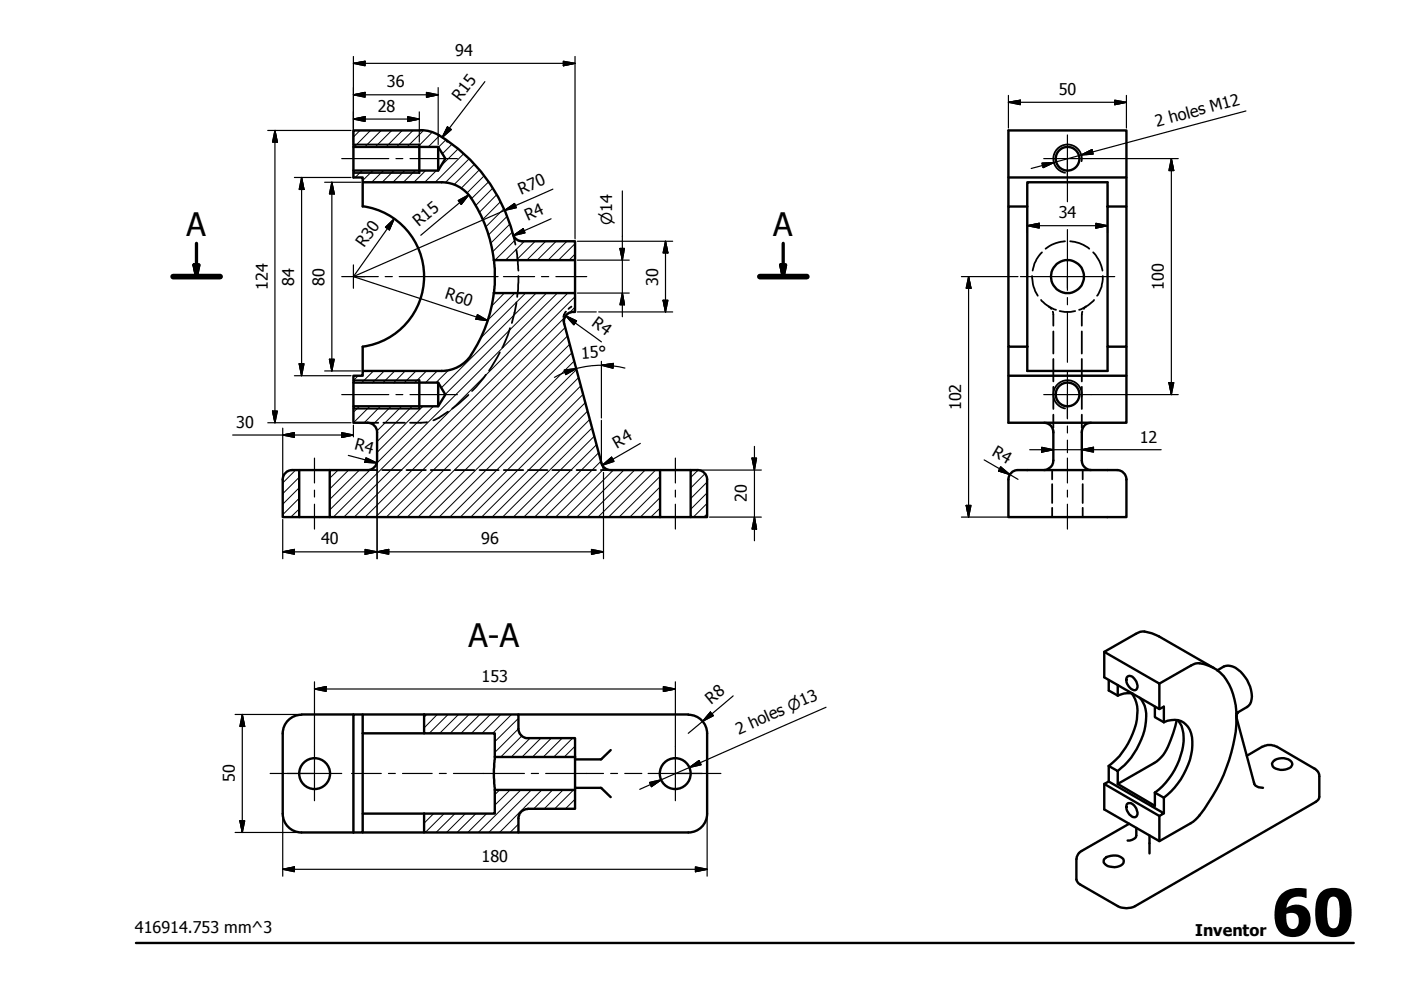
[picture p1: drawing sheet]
<svg xmlns="http://www.w3.org/2000/svg" width="297mm" height="210mm" viewBox="0 0 297 210" stroke-linecap="round" stroke-linejoin="round" font-family="sans-serif">
<defs><g id="words">
<text font-size="13.8" x="269.6" y="198.5">60</text>
<g font-size="6.9">
<text x="39.6" y="50.1">A</text>
<text x="164" y="50.1">A</text>
<text x="99.3" y="137.3">A-A</text>
</g>
<g font-size="3.4">
<text x="96.5" y="11.9">94</text>
<text x="80.1" y="23.7">28</text>
<text x="82" y="18.5">36</text>
<text x="97.5" y="21.6" transform="rotate(-53 97.5 21.6)">R15</text>
<text x="224.5" y="20.2">50</text>
<text x="245.3" y="26.9" transform="rotate(-15 245.3 26.9)">2 holes M12</text>
<text x="110.5" y="41.3" transform="rotate(-24 110.5 41.3)">R70</text>
<text x="111.9" y="47" transform="rotate(-24 111.9 47)">R4</text>
<text x="224.5" y="46.3">34</text>
<text x="77.2" y="52.7" transform="rotate(-55 77.2 52.7)">R30</text>
<text x="88.8" y="48.2" transform="rotate(-40 88.8 48.2)">R15</text>
<text x="56.8" y="61.4" transform="rotate(-90 56.8 61.4)">124</text>
<text x="62.4" y="60.6" transform="rotate(-90 62.4 60.6)">84</text>
<text x="68.8" y="60.6" transform="rotate(-90 68.8 60.6)">80</text>
<text x="94.2" y="63.3" transform="rotate(18 94.2 63.3)">R60</text>
<text x="139.5" y="60.6" transform="rotate(-90 139.5 60.6)">30</text>
<text x="246.8" y="61.4" transform="rotate(-90 246.8 61.4)">100</text>
<text x="125.3" y="69" transform="rotate(36 125.3 69)">R4</text>
<text x="123.3" y="76.1" transform="rotate(-4 123.3 76.1)">15°</text>
<text x="203.8" y="87" transform="rotate(-90 203.8 87)">102</text>
<text x="50.1" y="90.6">30</text>
<text x="75" y="95.3" transform="rotate(15 75 95.3)">R4</text>
<text x="130.8" y="95.1" transform="rotate(-30 130.8 95.1)">R4</text>
<text x="241.7" y="93.8">12</text>
<text x="210.1" y="96.6" transform="rotate(30 210.1 96.6)">R4</text>
<text x="158.4" y="106.5" transform="rotate(-90 158.4 106.5)">20</text>
<text x="68.1" y="115.4">40</text>
<text x="102" y="115.4">96</text>
<text x="102.1" y="144.5">153</text>
<text x="150.8" y="149.4" transform="rotate(-40 150.8 149.4)">R8</text>
<text x="156.7" y="155.7" transform="rotate(-24 156.7 155.7)">2 holes ⌀13</text>
<text x="49.8" y="165.9" transform="rotate(-90 49.8 165.9)">50</text>
<text x="102.1" y="182.7">180</text>
<text x="28.6" y="197.8">416914.753 mm^3</text>
<text x="253.4" y="198.5">Inventor</text>
</g>
<text font-size="3.2" x="129.8" y="47.8" transform="rotate(-90 129.8 47.8)">⌀14</text>
</g></defs>
<!-- layer: Visible (ISO) -->
<g fill="none" stroke="#000" stroke-width=".51">
<path d="M74.9 31.2v5M76.9 38.6v5.2M88.9 30.6v6.1M89.2 27.6a8.5 8.5 0 0 1 5.3 2 36 36 0 0 1 14.5 20.5 2.15 2.15 0 0 0 1.7 1.1h11.2v4h-17.2l.2 1.7v3.5l-.2 1.7h17.2v4a2.07 2.07 0 0 0-2.3 2.6l7.9 29.4a1.99 1.99 0 0 0 1.9 1.6M89.2 27.7h-14.3v3.5h18l1.5 2.4-1.5 2.6h-18v1.4h2v1h16.8M92.9 31.2v5M93.6 38.6a7.5 7.5 0 0 1 6.3 3.4M213.8 37.6h25v-9.9h-25v16.1M238.8 37.6v6.2M76.9 43.7a15 15 0 0 1 13 14.9 15 15 0 0 1-13 14.9v5.1M99.8 41.9a30 30 0 0 1 4.9 13.2M121.9 55.2v6.9"/>
<path d="M217.8 43.8v-5.2h17v5.2h4v29.7h-4v-29.7M93.7 78.6h-16.8v1.1h-2v1.4h18l1.5 2.6-1.5 2.4h-18v3.5h3M99.9 75.3a7.5 7.5 0 0 1-6.3 3.3M104.7 62.1a30 30 0 0 1-4.9 13.2M213.8 73.5v16.1h25v-9.9h-25M217.8 73.5v-29.7h-4v29.7h4v5.1h17v-5.1M238.8 73.5v6.2M61.9 99.7h1.5v9.9h-3.5v-8M61.9 99.7a2 2 0 0 0-2 2M63.4 99.7h6.5M74.9 81.1v5M77.9 99.7h-8v9.9h70.1v-9.9h-10.5"/>
<path d="M77.9 89.6a2 2 0 0 1 2 2v6M79.9 97.7a2 2 0 0 1-2 2M88.9 80.6v6M92.9 81.1v5M140 99.7h6.4M215.8 99.7a2 2 0 0 0-2 2M215.8 99.7h21.1M221.4 89.6a1.95 1.95 0 0 1 1.9 2.1v5.9a2.06 2.06 0 0 1-1.9 2.1M231.3 89.6a1.95 1.95 0 0 0-1.9 2.1v5.9a2.06 2.06 0 0 0 1.9 2.1M236.8 99.7a2 2 0 0 1 2 2M63.4 109.6h6.5M140 109.6h6.4"/>
<path d="M149.9 101.6v8h-3.5v-9.9a2.9 2.9 0 0 1 3.3 1l.2 1M213.8 101.6v8h25v-8M234.1 138.2l11.7 6.7v5.4M59.9 155.5v17M63.9 151.5a4 4 0 0 0-4 4M63.9 151.5h11M76.9 151.5h-2v25M76.9 155.5v17M76.9 155.5h13M89.9 151.5h20v3a1.95 1.95 0 0 0 2.1 2h9.9v4h-17v-5h-15zM89.9 151.5h-13v4M109.9 151.5h36"/>
<path d="M129.5 159l-2.1 2h-5.5M146 151.5a4 4 0 0 1 3.9 4M149.9 155.5v17M235.1 144.2v2.2l1.9 1.1M237 145.3v2.2M239 143.5a1.12 1.12 0 0 1 1.7 .6l.2 .4a1.2 1.2 0 0 1-.2 1.8 2.17 2.17 0 0 1-1.7-2.8zM240 147a6.7 6.7 0 0 1 1 5.5 16.4 16.4 0 0 1-5.9 9.9M240.2 147.1a4.8 4.8 0 0 0-3.2 .4M241.6 147.9a6.5 6.5 0 0 1 1.2 6.1 16.2 16.2 0 0 1-5.8 9.5M244.9 149.8v2.3l1.9 1M245.8 144.9l6.7-3.8a3.5 3.5 0 0 1 3.7 0 8.4 8.4 0 0 1 5.2 6.1 22.4 22.4 0 0 1-.4 12.4 36.2 36.2 0 0 1-7.6 14.2l-.9 .7-6.7 3.8-11.7-6.7v-5.4l1-.5v-3.3M246.8 153.1a3.9 3.9 0 0 1 5.5 1.7 11.2 11.2 0 0 1-1.3 9.4l-2 2.8-2.2 2.1"/>
<path d="M249.5 152.7a17.2 17.2 0 0 1-3.3 7.9l-1.5 1.2-7.7 4.4v-2.7l-1.9-1.1M249.7 152.7a7.3 7.3 0 0 1 .9 6.5 15.7 15.7 0 0 1-5.7 8.9M257.4 141.6l-11.7-6.7-1.5-.6a3.6 3.6 0 0 0-2.9-.2l-7.2 4.1v5.4l11.7 6.7 1-.5v3.3M258.1 142.1a3.3 3.3 0 0 1 4.9 .3 6.9 6.9 0 0 1 2.2 6.4l-.2 .5-.6 .6-2.3 1.3M262.1 152.1l3.8 13.9a1.71 1.71 0 0 0 1.9 1M262.4 151l-.3 .9M59.9 172.5a4 4 0 0 0 4 4h11M76.9 176.5h13M89.9 172.5h15v-5h17v4h-9.9a2.06 2.06 0 0 0-2.1 2v3h-20zM89.9 172.5h-13v4h-2M104.9 160.5v.1a30.9 30.9 0 0 0 0 6.9M109.9 176.5h36"/>
<path d="M121.9 160.5v7M121.9 167h5.5l2.1 2M149.9 172.5a4 4 0 0 1-3.9 4M234.1 166.2l11.7 6.8v5.3M235.1 165.7l11.7 6.7-1 .6M237 166.2l7.9 4.7v-2.8M239 170.5a1.12 1.12 0 0 1 1.7 .5l.2 .4a1.57 1.57 0 0 1 0 1.7 1.25 1.25 0 0 1-1.7-.8 1.76 1.76 0 0 1-.2-1.8zM240.9 175.5v1.6a1.69 1.69 0 0 1-1.8 1.1M243.7 177.1v3.8M244.9 168.1l1.9 1M246.8 169.1v3.3M264.4 160.2l3.2-1.9a3.5 3.5 0 0 1 3.2 0l8.1 4.7 .5 .5 .3 .8v4.6a1.32 1.32 0 0 1-.7 1.1l-38.3 22.1a4 4 0 0 1-3.7 0l-8.3-4.8-.5-.8v-4.3l.1-.5 .6-1 10.5-6"/>
<path d="M270 161.4a2.72 2.72 0 0 1 3.9 .4 1.3 1.3 0 0 1-1.4 1.4 3.1 3.1 0 0 1-2.6-.7 .77 .77 0 0 1 .1-1.1zM234.1 182.2a3.1 3.1 0 0 1 4-.1 1.07 1.07 0 0 1-.9 1.6 2.79 2.79 0 0 1-3.2-.8z"/>
<circle cx="226.3" cy="33.7" r="2.51"/>
<circle cx="226.3" cy="58.6" r="3.5"/>
<circle cx="226.3" cy="83.6" r="2.51"/>
<circle cx="66.7" cy="164" r="3.3"/>
<circle cx="143.2" cy="164" r="3.3"/>
</g>
<!-- layer: Hidden (ISO) -->
<g fill="none" stroke="#000" stroke-width=".38">
<path d="M108.8 49.6l.5 2.3M109.5 52.9l.4 4.5M109.9 58.5l-.2 4.5M218.8 58.5a7.4 7.4 0 0 0 1.2 4.2M220.9 53.5a7.4 7.4 0 0 0-2 3.9M225.8 51.2a7.5 7.5 0 0 0-4.1 1.5M226.9 51.2a7.1 7.1 0 0 1 4 1.5M231.8 53.5a7.4 7.4 0 0 1 1.9 3.9M233.8 58.5a6.3 6.3 0 0 1-1.2 4.2M103 79.5l-2.9 3.4M106 74.7l-2.3 3.9M108.1 69.6l-.5 1.6-1.1 2.5"/>
<path d="M109.5 64.1l-1 4.4M119.4 67.7l.1 .7M119.6 68.5v.2M120 66.1l-.2 .2-.4 .9M121.2 65l-.7 .5M220.7 63.6l1.7 1.4M222.4 65l.5 .5M222.4 65l1.5 .7M223.2 66.1l.1 3M223.3 70.3v4.7M223.3 76.1v4.8M224.7 65.9l1 .2 2.3-.2"/>
<path d="M229.4 70.3v4.7M229.4 76.1v4.8M229.5 66.1l-.1 3M230.3 65l-1.5 .7M230.3 65l-.5 .5M232 63.6l-1.7 1.4M77.9 89.6h2.3M77.9 99.7h2.1M81 99.7h4.2M81.3 89.6h4.6M86.2 99.7h4.1M90.6 89.5l-3.7 .1"/>
<path d="M91.3 99.7h4.1M95 87.3l-1.9 1.3-1.2 .5M96.5 99.7h4.1M99.3 83.7l-3.4 2.9M101.7 99.7h4M106.8 99.7h4.1M112 99.7h4.1M117.1 99.7h4.1M122.2 99.7h4.2M127.4 99.7h2.1M223.1 99.7v1.9M223.3 87.9v2.8"/>
<path d="M223.3 82v4.7M223.3 91.2v.5M229.4 82v4.7M229.4 87.9v2.8M229.4 91.2v.5M229.6 99.7v1.9M223.1 102.7v4M223.1 107.7v1.9M229.6 102.7v4M229.6 107.7v1.9"/>
</g>
<!-- layer: Visible Narrow (ISO) -->
<path d="M74.9 30.6h14M74.9 36.7h14M229.3 34.2a3 3 0 0 0-2.4-3.5 3 3 0 0 0-3.5 2.4 3 3 0 0 0 2.4 3.5M74.9 80.6h14M74.9 86.6h14M229.3 84.2a3 3 0 0 0-2.4-3.5 3 3 0 0 0-3.5 2.4 3 3 0 0 0 2.4 3.5" fill="none" stroke="#000" stroke-width=".38"/>
<!-- layer: Section Line (ISO) -->
<path d="M36.7 58.6h10M161.1 58.6h10" fill="none" stroke="#000" stroke-width="1.2"/>
<path d="M41.1 56.2h1.1l-.5 2.4zM41.7 51.6v7M165.5 56.2h1.1l-.5 2.4zM166.1 51.6v7" fill="none" stroke="#000" stroke-width=".7"/>
<path d="M41.1 56.2l.6 2.4zM41.1 56.2h1.1l-.5 2.4zM165.5 56.2l.6 2.4zM165.5 56.2h1.1l-.5 2.4z" fill="#000" stroke="#000" stroke-width=".7"/>
<!-- layer: Title (ISO) -->
<path d="M28.8 199.9h258.2" fill="none" stroke="#000" stroke-width=".51"/>
<!-- layer: Hatch (ISO) -->
<g fill="none" stroke="#000" stroke-width=".21">
<path d="M76.3 27.7l-1.4 1.4M76.8 36.2l-1.5 1.4M78.5 27.7l-3.4 3.5M79.1 36.2l-2.2 2.1M80.8 27.7l-3.5 3.5M81.3 36.2l-2.5 2.4M83.1 27.7l-3.5 3.5M83.5 36.2l-2.5 2.4M85.3 27.7l-3.4 3.5M85.8 36.2l-2.5 2.4M87.6 27.7l-3.5 3.5M88 36.2l-2.5 2.4"/>
<path d="M89.7 27.7l-3.4 3.5M90.2 36.2l-2.4 2.4M91.6 28l-3 3.2M92.5 36.2l-2.5 2.4M93.2 28.8l-2.4 2.4M94.5 29.7l-1.5 1.5M95.8 30.6l-2 2M97.1 31.6l-3.5 3.5M98.3 32.6l-6 6M99.4 33.7l-5 5M100.5 34.9l-4.2 4.3M101.6 36l-3.8 3.9"/>
<path d="M102.6 37.3l-3.6 3.6M103.6 38.6l-3.7 3.5M104.5 39.9l-3.7 3.7M105.3 41.3l-3.6 3.7M106.1 42.8l-3.8 3.8M106.8 44.3l-3.8 3.8M107.5 45.9l-3.9 3.9M108.1 47.5l-4 4M108.6 49.2l-4.2 4.2M109.4 50.7l-4.4 4.5M111.2 51.2l-4 4M113.5 51.2l-4 4"/>
<path d="M115.7 51.2l-4 4M117.9 51.2l-4 4M120.2 51.2l-4 4M121.9 53.9l-1.3 1.3M121.9 51.7l-3.5 3.5M75.9 79.7l-1 1M77 78.6l-.1 .1M79.2 78.6l-2.5 2.5M81.5 78.6l-2.5 2.5M83.7 78.6l-2.5 2.5M85.9 78.6l-2.4 2.5M88.2 78.6l-2.5 2.5"/>
<path d="M90.4 78.6l-2.5 2.5M92.7 78.6l-2.5 2.5M95.1 78.5l-2.6 2.6M106.9 62.1l-2.6 2.8M109.2 62.1l-5.8 5.8M111.4 62.1l-9.5 9.6M113.7 62.1l-20.1 20.1M115.9 62.1l-21.5 21.5M118.2 62.1l-47.5 47.5M119.8 67.3l-42.4 42.3M119.8 69.4l-40.2 40.2M120.3 71.2l-38.4 38.4"/>
<path d="M120.4 62.1l-47.5 47.5M120.8 73l-36.7 36.6M121.3 74.8l-34.9 34.8M121.7 76.6l-33.1 33M121.9 65.1l-1.2 1.2M121.9 62.9l-46.8 46.7M122.2 78.3l-31.3 31.3M62.7 99.7l-2.8 2.7M71.7 99.7l-1.8 1.7M73.9 99.7l-4 4M76.2 86.1l-1.3 1.3M76.2 99.7l-6.3 6.2"/>
<path d="M78.4 86.1l-3.5 3.5M78.5 99.5l-8.6 8.6M80.6 86.1l-3.4 3.5M82.9 86.1l-3.8 3.9M85.2 86.1l-5.3 5.3M87.4 86.1l-7.5 7.5M89.7 86.1l-9.8 9.8M91.9 86.1l-12.1 12.2M122.7 80l-29.6 29.6M123.1 81.8l-27.7 27.8M123.6 83.6l-26 26M124.1 85.4l-24.3 24.2"/>
<path d="M124.6 87.2l-22.5 22.4M125 88.9l-20.7 20.7M125.5 90.7l-18.9 18.9M126 92.5l-17.2 17.1M126.5 94.3l-15.4 15.3M126.9 96l-13.6 13.6M127.4 97.8l-11.8 11.8M128.3 99.2l-10.5 10.4M130 99.7l-9.9 9.9M132.3 99.7l-10 9.9M134.6 99.7l-10.1 9.9M136.8 99.7l-10 9.9"/>
<path d="M139 99.7l-10 9.9M148 99.7l-1.6 1.6M63.4 103.4l-3.5 3.5M63.4 101.2l-3.5 3.5M63.4 105.6l-3.5 3.5M63.4 107.9l-1.7 1.7M140 107.7l-2 1.9M140 105.5l-4.2 4.1M140 103.2l-6.5 6.4M140 101l-8.7 8.6M149.5 100.4l-3.1 3.1M149.9 108.9l-.7 .7"/>
<path d="M149.9 106.7l-2.9 2.9M149.9 104.5l-3.5 3.5M149.9 102.2l-3.5 3.5M90.5 151.5l-.6 .6M92.7 151.5l-2.8 2.8M95 151.5l-4 4M97.2 151.5l-4 4M99.4 151.5l-4 4M101.7 151.5l-4 4M103.9 151.5l-4 4M106.2 151.5l-4 4M108.5 151.5l-4 4"/>
<path d="M109.9 154.5l-5 5M109.9 152.3l-5 5M110.6 156.1l-4.4 4.4M112.4 156.5l-4 4M114.7 156.5l-4 4M116.9 156.5l-4 4M119.2 156.5l-4 4M121.4 156.5l-4 4M121.9 158.2l-2.3 2.3M91.9 172.5l-2 2M94.2 172.5l-4 4M96.5 172.5l-4 4"/>
<path d="M98.7 172.5l-4 4M100.9 172.5l-4 4M103.2 172.5l-4 4M105.9 167.5l-1 1M108.1 167.5l-3.2 3.2M109.9 174.7l-1.8 1.8M110.4 167.5l-9 9M112.6 167.5l-9 9M114.9 167.5l-9 9M117.2 167.5l-4 4M119.4 167.5l-4 4M121.6 167.5l-4 4"/>
<path d="M121.9 160.5h.1M121.9 169.5l-2 2"/>
</g>
<!-- layer: Sketch Geometry (ISO) -->
<path d="M127.5 89.1v9l.5 1.6h1.5" fill="none" stroke="#000" stroke-width=".25"/>
<!-- layer: Centerline (ISO) -->
<g fill="none" stroke="#000" stroke-width=".25">
<path d="M72.5 33.6h9.9M83.9 33.6h1.5M86.9 33.6h10.1M106.7 58.6h6.6M114.8 58.6h1.5M117.9 58.6h6.5M66.7 97.1v5.3M72.5 83.7h9.9M83.9 83.7h1.5M86.9 83.7h10.1M143.2 97.1v5.3M226.3 97.1v5.3"/>
<path d="M66.7 103.9v1.5M66.7 106.9v5.3M143.2 103.9v1.5M143.2 106.9v5.3M226.3 103.9v1.5M226.3 106.9v5.3M74.5 164h6.3M82.4 164h1.4M85.3 164h6.3M93.2 164h1.4M96.1 164h15.1M112.6 164h1.6"/>
<path d="M115.7 164h12.3M129.5 164h1.4M132.5 164h3.6"/>
</g>
<!-- layer: Center Mark (ISO) -->
<g fill="none" stroke="#000" stroke-width=".25">
<path d="M221.3 33.6h10M226.3 28.6v10M226.3 33.6v9.2M74.9 56.2v2.4h-2.4M74.9 58.6v2.5M77.4 58.6h-2.5h5.3M81.7 58.6h1.5M84.6 58.6h21M216.3 58.6h20M226.3 48.7v12.4M226.3 58.6v3M226.3 78.6v10.1"/>
<path d="M226.3 63.1v1.5M226.3 66.1v10.7M221.3 83.7h10M226.3 83.7v5.1M226.3 90.3v1.5M226.3 93.3v2.7M66.7 158.3v5.7h-9.4M143.2 158.3v5.7h-5.8M60.9 164h11.6M66.7 164v5.8M143.2 164v5.8M148.9 164h-5.7h9.6"/>
</g>
<!-- layer: Dimension (ISO) -->
<g fill="none" stroke="#000" stroke-width=".25">
<path d="M74.9 13.4l2.5-.4v.9zM74.9 12v18.6M74.9 13.4h47M90.4 19.6l2.5 .5-2.5 .5zM92.9 18.6v12M102.8 17.3l-9.1 11.9M119.4 13l2.5 .4-2.5 .5zM121.9 12v38.6M56.8 27.7h17.6M58.3 27.7l.5 2.4h-1zM58.3 27.7v61.9M62.4 37.6h12"/>
<path d="M63.9 37.6l.6 2.6h-1.1zM63.9 37.6v42.1M68.8 38.6h7.7M70.4 38.6l.5 2.5h-1.1zM70.4 38.6v40M74.9 20.1l2.5-.5v1zM74.9 25.2l2.5-.5v1.1zM74.9 20.1h18M74.9 25.2h14M86.4 24.7l2.5 .5-2.5 .6zM88.9 23.7v6.4M93.5 29l1.3 1.2"/>
<path d="M94.9 26.9l.8 .6-2 1.7zM213.8 21.7l2.5-.5v1zM213.8 21.7h25M213.8 20.2v6.9M217.8 39.2v10.2M220.9 34.6l2.6-.1-2.3 1zM229.2 32.9l2.3-1.2 .3 1zM229.2 32.9l-10.6 2.8M231.3 33.6h18.5M231.6 32.2l-2.4 .7M234.8 39.2v10.2M236.3 21.2l2.5 .5-2.5 .5z"/>
<path d="M238.8 20.2v6.9M248.3 33.6l.6 2.6h-1.1zM248.3 33.6v50.1M264.2 23.5l-35 9.4M74.9 58.6l28.5 9.4M81.7 48.2l1.9-1.8-1.1 2.3zM83.6 46.4l-8.7 12.2M97.2 42.5l2.2-1.2-1.6 2zM99.4 41.3l-10.2 8.6M107 44.6l2.1-1.4 .4 .8zM108.8 49.9l2.1-1.4 .4 .9zM116.8 46.4l-8 3.5"/>
<path d="M117.2 40.1l-42.3 18.5M122.4 55.2h11M122.4 51.2h20.2M131.4 52.7h1l-.4 2.5zM132 40.5v26.7M141.1 51.2l.5 2.4h-1zM141.1 51.2v14.9M203.8 58.6h12M205.4 58.6l.5 2.5h-1zM205.4 58.6v51M217.8 47.9l2.5-.6v1.1zM217.8 47.9h17"/>
<path d="M232.3 47.3l2.5 .6-2.5 .5zM62.4 79.7h12M63.4 77.1h1.1l-.6 2.6zM68.8 78.6h7.7M69.8 76.2h1.1l-.5 2.4zM101.2 66.7l2.2 1.3-2.5-.3zM119.6 78.5l2.6-.4-2.2 1.3zM119.8 78.9l-2.3 1.1M120 67l2.2 1-.5 .9zM120 67l7.5 5.5M122.4 62.1h11M122.4 66.1h4"/>
<path d="M126.9 66.1h15.7M127.5 77.4l2.5-.3v1zM127.5 76.6v12M130 77.6l2.5 .4M130 77.6l-2.5-.2-2.3 .2-2.3 .4-3.1 .9M132 62.1l.4 2.5h-1zM140.6 63.7h1l-.5 2.4zM49.3 92.2h25.6M56.8 89.6h17.6M57.8 87.2h1l-.5 2.4zM59.9 92.2l2.5-.5v1zM59.9 90.8v10.3"/>
<path d="M72.5 91.7l2.4 .5-2.4 .5zM73.9 96.6l6 1.5M74.9 90.1v2.5M77.6 97.1l2.3 1-2.6-.1zM79.9 98.1v20.4M127.7 98.7l2-1.8 .5 .9zM135.8 94l-8.1 4.7M148.4 99.7h13M159.4 97.1h1l-.4 2.6zM160 94.7v20M208.7 97.5l7.1 4.1M212.2 99l1.9 1.6-2.4-.7z"/>
<path d="M218.3 95.3h27.9M220.9 94.8l2.4 .5-2.4 .6zM229.4 95.3l2.4-.5v1.1zM231.3 83.7h18.5M247.8 81.1h1.1l-.6 2.6zM59.9 117l2.5-.5v1zM59.9 110.1v8.4M59.9 117h68.1M77.4 116.5l2.5 .5-2.5 .5zM79.9 117l2.5-.5v1zM125.4 116.5l2.6 .5-2.6 .5zM128 100.2v18.3"/>
<path d="M150.4 109.6h11M160 109.6l.4 2.6h-1zM203.8 109.6h13.6M204.9 107.2h1l-.5 2.4zM49.8 151.5h13.6M51.4 151.5l.5 2.5h-1zM51.4 151.5v25M66.7 146.1l2.5-.5v1zM66.7 146.1h76.5M66.7 144.6v13.7M140.7 145.6l2.5 .5-2.5 .5zM143.2 144.6v13.7"/>
<path d="M150.6 151l.7 .7-2.3 1.2zM155.4 147.5l-9.5 8M175.1 150l-39.5 17.4M49.8 176.5h13.6M50.9 174h1l-.5 2.5zM59.9 173v12.8M137.7 165.9l2.5-.6-2.1 1.5zM146.2 162.7l2-1.4 .5 .9zM149.9 173v12.8M59.9 184.3l2.5-.5v1zM59.9 184.3h90M147.4 183.8l2.5 .5-2.5 .5z"/>
</g>
<g fill="#000" stroke="#000" stroke-width=".25">
<path d="M74.9 20.1l2.5-.5zM74.9 20.1l2.5-.5v1zM74.9 13.4l2.5-.4zM74.9 13.4l2.5-.4v.9zM119.4 13.9l2.5-.5zM119.4 13l2.5 .4-2.5 .5zM58.3 27.7l.5 2.4zM58.3 27.7l.5 2.4h-1zM74.9 25.2l2.5-.5zM74.9 25.2l2.5-.5v1.1zM86.4 25.8l2.5-.6zM86.4 24.7l2.5 .5-2.5 .6z"/>
<path d="M90.4 20.6l2.5-.5zM90.4 19.6l2.5 .5-2.5 .5zM94.9 26.9l-1.2 2.3zM94.9 26.9l.8 .6-2 1.7zM213.8 21.7l2.5-.5zM213.8 21.7l2.5-.5v1zM221.2 35.5l2.3-1zM220.9 34.6l2.6-.1-2.3 1zM229.2 32.9l2.3-1.2zM229.2 32.9l2.3-1.2 .3 1zM236.3 22.2l2.5-.5zM236.3 21.2l2.5 .5-2.5 .5z"/>
<path d="M248.3 33.6l.6 2.6zM248.3 33.6l.6 2.6h-1.1zM63.9 37.6l.6 2.6zM63.9 37.6l.6 2.6h-1.1zM70.4 38.6l.5 2.5zM70.4 38.6l.5 2.5h-1.1zM83.6 46.4l-1.1 2.3zM81.7 48.2l1.9-1.8-1.1 2.3zM99.4 41.3l-1.6 2zM97.2 42.5l2.2-1.2-1.6 2zM107 44.6l2.1-1.4zM107 44.6l2.1-1.4 .4 .8z"/>
<path d="M108.8 49.9l2.1-1.4zM108.8 49.9l2.1-1.4 .4 .9zM131.4 52.7l.6 2.5zM131.4 52.7h1l-.4 2.5zM141.1 51.2l.5 2.4zM141.1 51.2l.5 2.4h-1zM217.8 47.9l2.5-.6zM217.8 47.9l2.5-.6v1.1zM232.3 48.4l2.5-.5zM232.3 47.3l2.5 .6-2.5 .5zM63.4 77.1l.5 2.6zM63.4 77.1h1.1l-.6 2.6z"/>
<path d="M69.8 76.2l.6 2.4zM69.8 76.2h1.1l-.5 2.4zM100.9 67.7l2.5 .3zM101.2 66.7l2.2 1.3-2.5-.3zM120 79.4l2.2-1.3zM119.6 78.5l2.6-.4-2.2 1.3zM120 67l2.2 1zM120 67l2.2 1-.5 .9zM127.5 77.4l2.5-.3zM127.5 77.4l2.5-.3v1zM132 62.1l.4 2.5zM132 62.1l.4 2.5h-1z"/>
<path d="M140.6 63.7l.5 2.4zM140.6 63.7h1l-.5 2.4zM205.4 58.6l.5 2.5zM205.4 58.6l.5 2.5h-1zM57.8 87.2l.5 2.4zM57.8 87.2h1l-.5 2.4zM59.9 92.2l2.5-.5zM59.9 92.2l2.5-.5v1zM72.5 92.7l2.4-.5zM72.5 91.7l2.4 .5-2.4 .5zM77.3 98l2.6 .1zM77.6 97.1l2.3 1-2.6-.1z"/>
<path d="M127.7 98.7l2-1.8zM127.7 98.7l2-1.8 .5 .9zM159.4 97.1l.6 2.6zM159.4 97.1h1l-.4 2.6zM211.7 99.9l2.4 .7zM212.2 99l1.9 1.6-2.4-.7zM220.9 95.9l2.4-.6zM220.9 94.8l2.4 .5-2.4 .6zM229.4 95.3l2.4-.5zM229.4 95.3l2.4-.5v1.1zM247.8 81.1l.5 2.6zM247.8 81.1h1.1l-.6 2.6z"/>
<path d="M59.9 117l2.5-.5zM59.9 117l2.5-.5v1zM77.4 117.5l2.5-.5zM77.4 116.5l2.5 .5-2.5 .5zM79.9 117l2.5-.5zM79.9 117l2.5-.5v1zM125.4 117.5l2.6-.5zM125.4 116.5l2.6 .5-2.6 .5zM160 109.6l.4 2.6zM160 109.6l.4 2.6h-1zM204.9 107.2l.5 2.4zM204.9 107.2h1l-.5 2.4z"/>
<path d="M51.4 151.5l.5 2.5zM51.4 151.5l.5 2.5h-1zM66.7 146.1l2.5-.5zM66.7 146.1l2.5-.5v1zM140.7 146.6l2.5-.5zM140.7 145.6l2.5 .5-2.5 .5zM150.6 151l-1.6 1.9zM150.6 151l.7 .7-2.3 1.2zM50.9 174l.5 2.5zM50.9 174h1l-.5 2.5zM138.1 166.8l2.1-1.5zM137.7 165.9l2.5-.6-2.1 1.5z"/>
<path d="M146.2 162.7l2-1.4zM146.2 162.7l2-1.4 .5 .9zM59.9 184.3l2.5-.5zM59.9 184.3l2.5-.5v1zM147.4 184.8l2.5-.5zM147.4 183.8l2.5 .5-2.5 .5z"/>
</g>
<use href="#words"/>
</svg>
